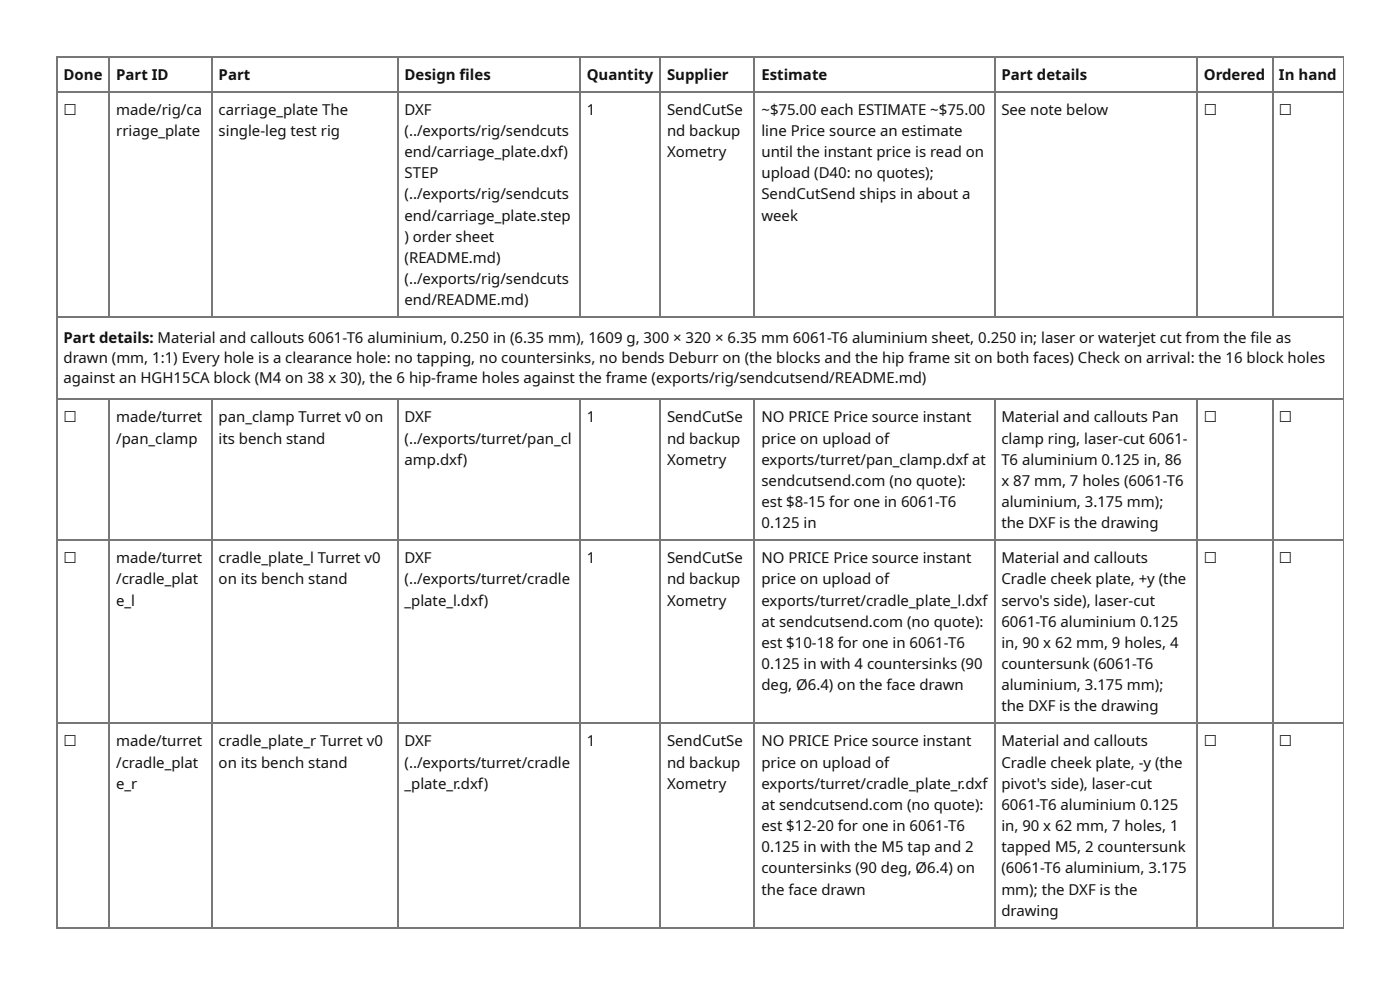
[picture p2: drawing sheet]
<svg xmlns="http://www.w3.org/2000/svg" width="297mm" height="210mm" viewBox="0 0 297 210" stroke-linecap="round" stroke-linejoin="round" font-family="sans-serif">
<defs><g id="words">
<g font-size="3.2" fill="#111">
<text x="13.5" y="16.9">Done</text>
<text x="24.7" y="16.9">Part ID</text>
<text x="46.4" y="16.9">Part</text>
<text x="85.9" y="16.9">Design fi les</text>
<text x="124.6" y="16.9">Quantity</text>
<text x="141.7" y="16.9">Supplier</text>
<text x="161.7" y="16.9">Estimate</text>
<text x="212.7" y="16.9">Part details</text>
<text x="255.7" y="16.9">Ordered</text>
<text x="271.6" y="16.9">In hand</text>
<text x="13.5" y="24.3">☐</text>
<text x="24.7" y="24.3">made/rig/ca</text>
<text x="24.7" y="28.8">rriage_plate</text>
<text x="46.4" y="24.3">carriage_plate The</text>
<text x="46.4" y="28.8">single-leg test rig</text>
<text x="85.9" y="24.3">DXF</text>
<text x="85.9" y="28.8">(../exports/rig/sendcuts</text>
<text x="124.6" y="24.3">1</text>
<text x="141.7" y="24.3">SendCutSe</text>
<text x="141.7" y="28.8">nd backup</text>
<text x="161.7" y="24.3">~$75.00 each ESTIMATE ~$75.00</text>
<text x="161.7" y="28.8">line Price source an estimate</text>
<text x="212.7" y="24.3">See note below</text>
<text x="255.7" y="24.3">☐</text>
<text x="271.6" y="24.3">☐</text>
<text x="85.9" y="33.3">end/carriage_plate.dxf)</text>
<text x="141.7" y="33.3">Xometry</text>
<text x="161.7" y="33.3">until the instant price is read on</text>
<text x="85.9" y="37.8">STEP</text>
<text x="161.7" y="37.8">upload (D40: no quotes);</text>
<text x="85.9" y="42.3">(../exports/rig/sendcuts</text>
<text x="85.9" y="46.8">end/carriage_plate.step</text>
<text x="161.7" y="42.3">SendCutSend ships in about a</text>
<text x="161.7" y="46.8">week</text>
<text x="85.9" y="51.3">) order sheet</text>
<text x="85.9" y="55.8">(README.md)</text>
<text x="85.9" y="60.3">(../exports/rig/sendcuts</text>
<text x="85.9" y="64.8">end/README.md)</text>
<text x="13.5" y="72.8">Part details: Material and callouts 6061-T6 aluminium, 0.250 in (6.35 mm), 1609 g, 300 × 320 × 6.35 mm 6061-T6 aluminium sheet, 0.250 in; laser or waterjet cut from the fi le as</text>
<text x="13.5" y="77">drawn (mm, 1:1) Every hole is a clearance hole: no tapping, no countersinks, no bends Deburr on (the blocks and the hip frame sit on both faces) Check on arrival: the 16 block holes</text>
<text x="13.5" y="81.2">against an HGH15CA block (M4 on 38 x 30), the 6 hip-frame holes against the frame (exports/rig/sendcutsend/README.md)</text>
<text x="13.5" y="89.7">☐</text>
<text x="24.7" y="89.7">made/turret</text>
<text x="46.4" y="89.7">pan_clamp Turret v0 on</text>
<text x="85.9" y="89.7">DXF</text>
<text x="124.6" y="89.7">1</text>
<text x="141.7" y="89.7">SendCutSe</text>
<text x="161.7" y="89.7">NO PRICE Price source instant</text>
<text x="212.7" y="89.7">Material and callouts Pan</text>
<text x="255.7" y="89.7">☐</text>
<text x="271.6" y="89.7">☐</text>
<text x="24.7" y="94.2">/pan_clamp</text>
<text x="46.4" y="94.2">its bench stand</text>
<text x="85.9" y="94.2">(../exports/turret/pan_cl</text>
<text x="141.7" y="94.2">nd backup</text>
<text x="161.7" y="94.2">price on upload of</text>
<text x="212.7" y="94.2">clamp ring, laser-cut 6061-</text>
<text x="85.9" y="98.7">amp.dxf)</text>
<text x="141.7" y="98.7">Xometry</text>
<text x="161.7" y="98.7">exports/turret/pan_clamp.dxf at</text>
<text x="212.7" y="98.7">T6 aluminium 0.125 in, 86</text>
<text x="161.7" y="103.2">sendcutsend.com (no quote):</text>
<text x="161.7" y="107.7">est $8-15 for one in 6061-T6</text>
<text x="212.7" y="103.2">x 87 mm, 7 holes (6061-T6</text>
<text x="212.7" y="107.7">aluminium, 3.175 mm);</text>
<text x="161.7" y="112.2">0.125 in</text>
<text x="212.7" y="112.2">the DXF is the drawing</text>
<text x="13.5" y="119.6">☐</text>
<text x="24.7" y="119.6">made/turret</text>
<text x="46.4" y="119.6">cradle_plate_l Turret v0</text>
<text x="85.9" y="119.6">DXF</text>
<text x="124.6" y="119.6">1</text>
<text x="141.7" y="119.6">SendCutSe</text>
<text x="161.7" y="119.6">NO PRICE Price source instant</text>
<text x="212.7" y="119.6">Material and callouts</text>
<text x="255.7" y="119.6">☐</text>
<text x="271.6" y="119.6">☐</text>
<text x="24.7" y="124.1">/cradle_plat</text>
<text x="46.4" y="124.1">on its bench stand</text>
<text x="85.9" y="124.1">(../exports/turret/cradle</text>
<text x="141.7" y="124.1">nd backup</text>
<text x="161.7" y="124.1">price on upload of</text>
<text x="212.7" y="124.1">Cradle cheek plate, +y (the</text>
<text x="24.7" y="128.6">e_l</text>
<text x="85.9" y="128.6">_plate_l.dxf)</text>
<text x="141.7" y="128.6">Xometry</text>
<text x="161.7" y="128.6">exports/turret/cradle_plate_l.dxf</text>
<text x="212.7" y="128.6">servo's side), laser-cut</text>
<text x="161.7" y="133.1">at sendcutsend.com (no quote):</text>
<text x="161.7" y="137.6">est $10-18 for one in 6061-T6</text>
<text x="212.7" y="133.1">6061-T6 aluminium 0.125</text>
<text x="212.7" y="137.6">in, 90 x 62 mm, 9 holes, 4</text>
<text x="161.7" y="142.1">0.125 in with 4 countersinks (90</text>
<text x="212.7" y="142.1">countersunk (6061-T6</text>
<text x="161.7" y="146.6">deg, Ø6.4) on the face drawn</text>
<text x="212.7" y="146.6">aluminium, 3.175 mm);</text>
<text x="212.7" y="151.1">the DXF is the drawing</text>
<text x="13.5" y="158.5">☐</text>
<text x="24.7" y="158.5">made/turret</text>
<text x="46.4" y="158.5">cradle_plate_r Turret v0</text>
<text x="85.9" y="158.5">DXF</text>
<text x="124.6" y="158.5">1</text>
<text x="141.7" y="158.5">SendCutSe</text>
<text x="161.7" y="158.5">NO PRICE Price source instant</text>
<text x="212.7" y="158.5">Material and callouts</text>
<text x="255.7" y="158.5">☐</text>
<text x="271.6" y="158.5">☐</text>
<text x="24.7" y="163">/cradle_plat</text>
<text x="24.7" y="167.5">e_r</text>
<text x="46.4" y="163">on its bench stand</text>
<text x="85.9" y="163">(../exports/turret/cradle</text>
<text x="85.9" y="167.5">_plate_r.dxf)</text>
<text x="141.7" y="163">nd backup</text>
<text x="141.7" y="167.5">Xometry</text>
<text x="161.7" y="163">price on upload of</text>
<text x="161.7" y="167.5">exports/turret/cradle_plate_r.dxf</text>
<text x="212.7" y="163">Cradle cheek plate, -y (the</text>
<text x="212.7" y="167.5">pivot's side), laser-cut</text>
<text x="161.7" y="172">at sendcutsend.com (no quote):</text>
<text x="212.7" y="172">6061-T6 aluminium 0.125</text>
<text x="161.7" y="176.5">est $12-20 for one in 6061-T6</text>
<text x="212.7" y="176.5">in, 90 x 62 mm, 7 holes, 1</text>
<text x="161.7" y="181">0.125 in with the M5 tap and 2</text>
<text x="161.7" y="185.5">countersinks (90 deg, Ø6.4) on</text>
<text x="212.7" y="181">tapped M5, 2 countersunk</text>
<text x="212.7" y="185.5">(6061-T6 aluminium, 3.175</text>
<text x="161.7" y="190">the face drawn</text>
<text x="212.7" y="190">mm); the DXF is the</text>
<text x="212.7" y="194.5">drawing</text>
</g>
</g></defs>
<g fill="none" stroke="#777" stroke-width=".26">
<path d="M11.9 12h273.5M11.9 19.4h273.5M12 11.9v185M23.2 11.9v55.6M45.1 11.9v55.6M84.5 11.9v55.6M123.2 11.9v55.6M140.1 11.9v55.6M160.2 11.9v55.6M211.3 11.9v55.6M254.1 11.9v55.6M270.3 11.9v55.6"/>
<path d="M11.9 67.3h273.5M11.9 84.8h273.5M23.2 84.9v112M45.1 84.9v112M84.5 84.9v112M123.2 84.9v112M140.1 84.9v112M160.2 84.9v112M211.3 84.9v112M254.1 84.9v112M270.3 84.9v112M11.9 114.7h273.5"/>
<path d="M11.9 153.6h273.5M11.9 197h273.5"/>
</g>
<path d="M285.3 11.9v185" fill="none" stroke="#777" stroke-width=".21"/>
<use href="#words"/>
</svg>
